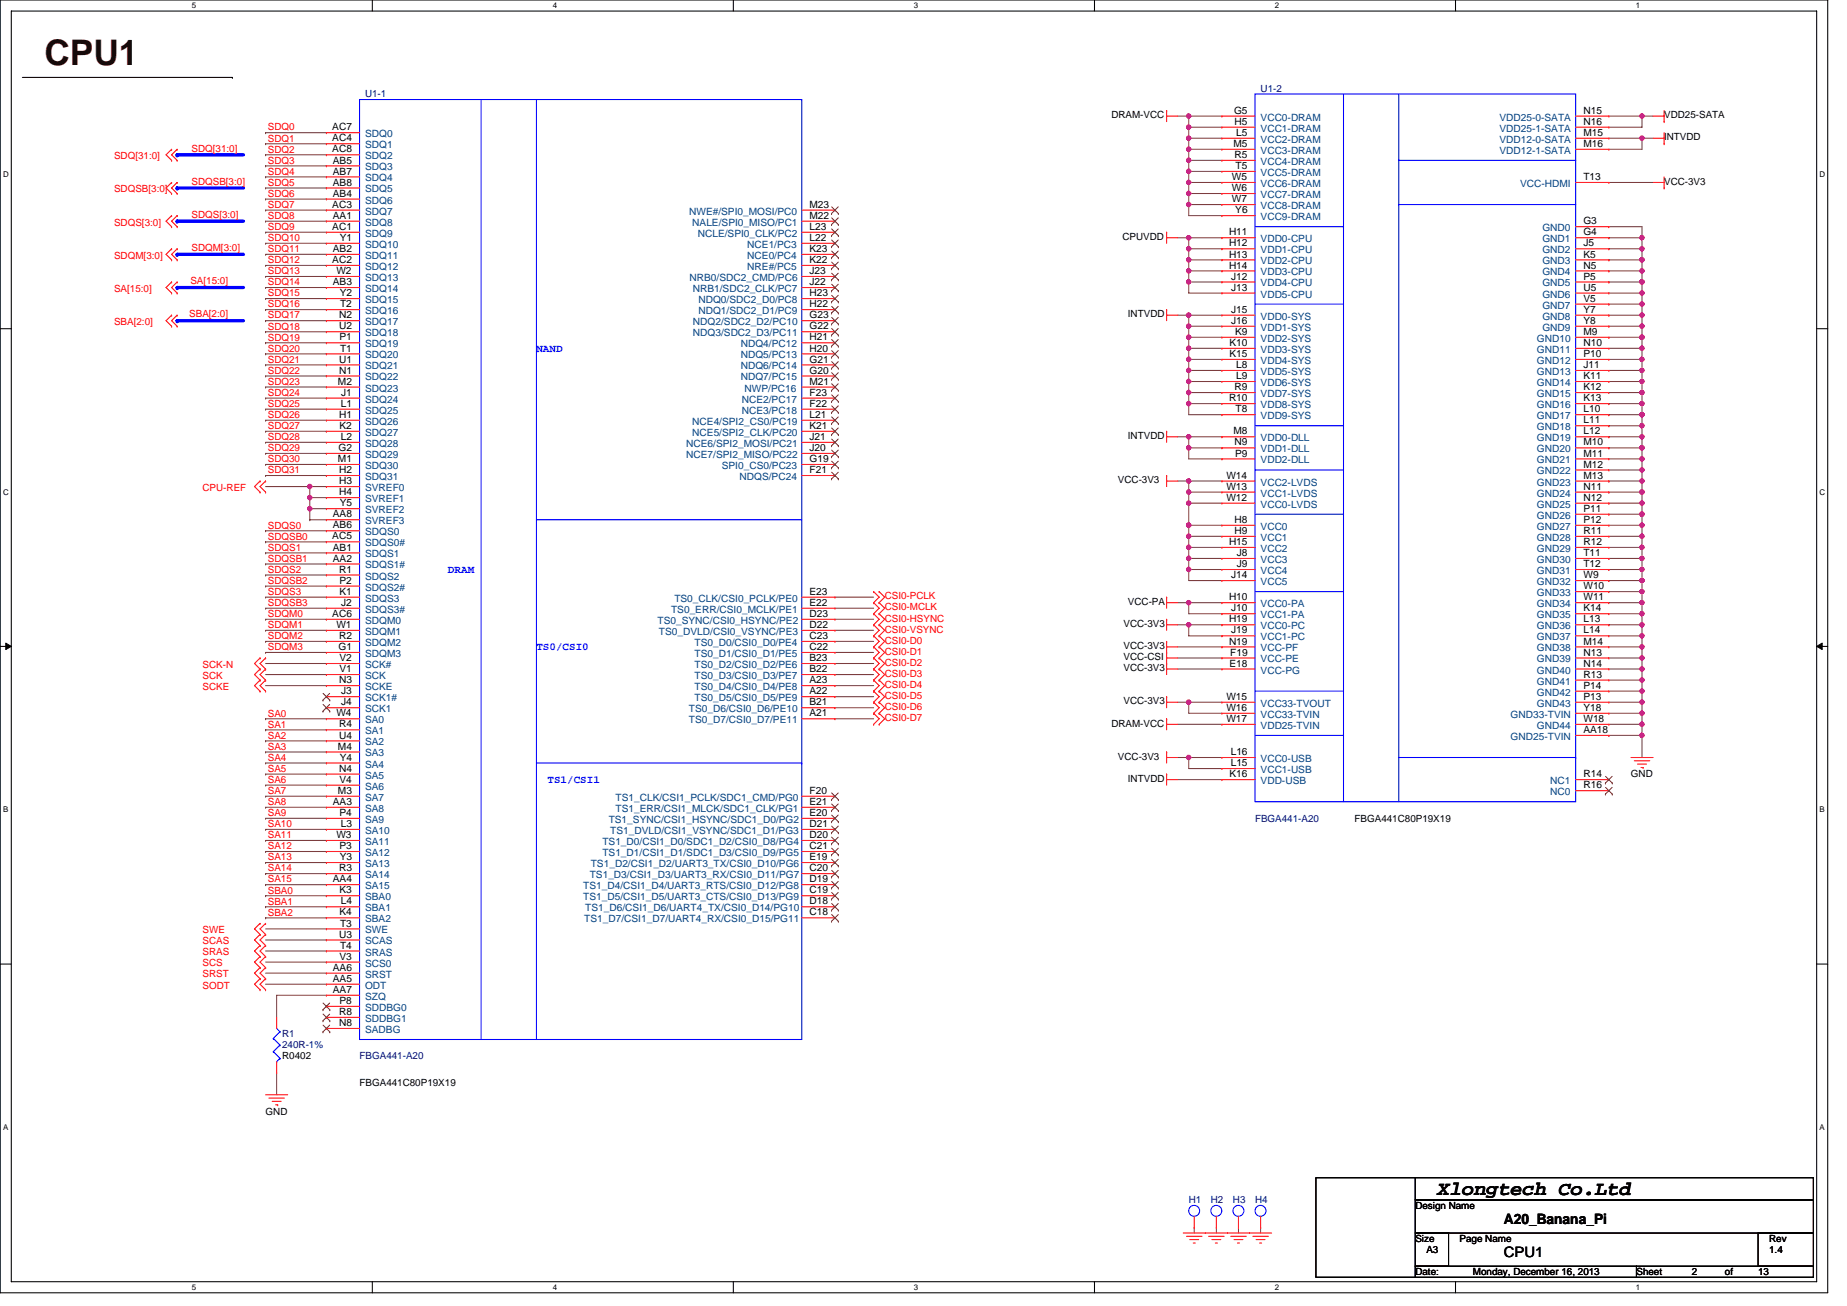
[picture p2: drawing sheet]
<svg xmlns="http://www.w3.org/2000/svg" width="297mm" height="210mm" viewBox="0 0 297 210" stroke-linecap="round" stroke-linejoin="round" font-family="sans-serif">
<defs><g id="words">
<text font-size="5.7" fill="#400000" x="7.2" y="10.5">CPU1</text>
<text font-size="3.2" x="231.2" y="192.1">Xlongtech Co.Ltd</text>
<g font-size="2.3">
<text x="241.8" y="196.8">A20_Banana_Pi</text>
<text x="241.8" y="202.1">CPU1</text>
</g>
<g font-size="1.8" fill="#00f">
<text x="86.3" y="56.5">NAND</text>
<text x="72" y="92.1">DRAM</text>
<text x="86.3" y="104.5">TS0/CSI0</text>
<text x="88" y="125.9">TS1/CSI1</text>
</g>
<g font-size="1.6" fill="#000080">
<text x="58.7" y="15.6">U1-1</text>
<text x="202.7" y="14.8">U1-2</text>
<text x="201.8" y="132.1">FBGA441-A20</text>
<text x="45.4" y="166.8">R1</text>
<text x="45.4" y="168.6">240R-1%</text>
<text x="57.8" y="170.3">FBGA441-A20</text>
<text x="191.2" y="193.4">H1</text>
<text x="194.7" y="193.4">H2</text>
<text x="198.3" y="193.4">H3</text>
<text x="201.8" y="193.4">H4</text>
</g>
<g font-size="1.6" fill="#f00">
<text x="43.1" y="22.8">SDQ1</text>
<text x="43.1" y="21">SDQ0</text>
<text x="18.3" y="25.6">SDQ[31:0]</text>
<text x="30.8" y="24.4">SDQ[31:0]</text>
<text x="30.8" y="29.7">SDQSB[3:0]</text>
<text x="43.1" y="28.1">SDQ4</text>
<text x="43.1" y="26.3">SDQ3</text>
<text x="43.1" y="24.5">SDQ2</text>
<text x="43.1" y="29.9">SDQ5</text>
<text x="18.3" y="30.9">SDQSB[3:0]</text>
<text x="30.8" y="35">SDQS[3:0]</text>
<text x="43.1" y="35.2">SDQ8</text>
<text x="43.1" y="33.4">SDQ7</text>
<text x="43.1" y="31.6">SDQ6</text>
<text x="18.3" y="41.6">SDQM[3:0]</text>
<text x="18.3" y="36.3">SDQS[3:0]</text>
<text x="30.8" y="40.4">SDQM[3:0]</text>
<text x="43.1" y="37">SDQ9</text>
<text x="43.1" y="40.5">SDQ11</text>
<text x="43.1" y="38.8">SDQ10</text>
<text x="18.3" y="46.9">SA[15:0]</text>
<text x="30.6" y="45.7">SA[15:0]</text>
<text x="43.1" y="45.9">SDQ14</text>
<text x="43.1" y="44.1">SDQ13</text>
<text x="43.1" y="42.3">SDQ12</text>
<text x="43.1" y="47.6">SDQ15</text>
<text x="18.3" y="52.3">SBA[2:0]</text>
<text x="30.4" y="51">SBA[2:0]</text>
<text x="43.1" y="51.2">SDQ17</text>
<text x="43.1" y="53">SDQ18</text>
<text x="43.1" y="49.4">SDQ16</text>
<text x="43.1" y="58.3">SDQ21</text>
<text x="43.1" y="56.5">SDQ20</text>
<text x="43.1" y="54.8">SDQ19</text>
<text x="43.1" y="60.1">SDQ22</text>
<text x="43.1" y="65.4">SDQ25</text>
<text x="43.1" y="63.6">SDQ24</text>
<text x="43.1" y="61.9">SDQ23</text>
<text x="43.1" y="69">SDQ27</text>
<text x="43.1" y="67.2">SDQ26</text>
<text x="43.1" y="70.8">SDQ28</text>
<text x="43.1" y="76.1">SDQ31</text>
<text x="43.1" y="74.3">SDQ30</text>
<text x="43.1" y="72.5">SDQ29</text>
<text x="32.6" y="78.9">CPU-REF</text>
<text x="43.1" y="88.5">SDQS1</text>
<text x="43.1" y="86.8">SDQSB0</text>
<text x="43.1" y="85">SDQS0</text>
<text x="43.1" y="92.1">SDQS2</text>
<text x="43.1" y="90.3">SDQSB1</text>
<text x="43.1" y="95.7">SDQS3</text>
<text x="43.1" y="93.9">SDQSB2</text>
<text x="43.1" y="101">SDQM1</text>
<text x="43.1" y="99.2">SDQM0</text>
<text x="43.1" y="97.4">SDQSB3</text>
<text x="142.3" y="98.1">CSI0-MCLK</text>
<text x="142.3" y="99.9">CSI0-HSYNC</text>
<text x="142.3" y="101.7">CSI0-VSYNC</text>
<text x="142.3" y="96.4">CSI0-PCLK</text>
<text x="32.6" y="107.4">SCK-N</text>
<text x="43.1" y="102.8">SDQM2</text>
<text x="43.1" y="104.5">SDQM3</text>
<text x="142.3" y="103.5">CSI0-D0</text>
<text x="142.3" y="105.3">CSI0-D1</text>
<text x="142.3" y="107">CSI0-D2</text>
<text x="32.6" y="110.9">SCKE</text>
<text x="32.6" y="109.2">SCK</text>
<text x="142.3" y="108.8">CSI0-D3</text>
<text x="142.3" y="110.6">CSI0-D4</text>
<text x="142.3" y="112.4">CSI0-D5</text>
<text x="43.1" y="118.8">SA2</text>
<text x="43.1" y="117">SA1</text>
<text x="43.1" y="115.2">SA0</text>
<text x="142.3" y="114.2">CSI0-D6</text>
<text x="142.3" y="115.9">CSI0-D7</text>
<text x="43.1" y="122.3">SA4</text>
<text x="43.1" y="120.5">SA3</text>
<text x="43.1" y="125.9">SA6</text>
<text x="43.1" y="124.1">SA5</text>
<text x="43.1" y="131.2">SA9</text>
<text x="43.1" y="129.4">SA8</text>
<text x="43.1" y="127.7">SA7</text>
<text x="43.1" y="136.5">SA12</text>
<text x="43.1" y="134.8">SA11</text>
<text x="43.1" y="133">SA10</text>
<text x="43.1" y="141.9">SA15</text>
<text x="43.1" y="140.1">SA14</text>
<text x="43.1" y="138.3">SA13</text>
<text x="43.1" y="143.7">SBA0</text>
<text x="43.1" y="145.4">SBA1</text>
<text x="43.1" y="147.2">SBA2</text>
<text x="32.6" y="151.8">SCAS</text>
<text x="32.6" y="150.1">SWE</text>
<text x="32.6" y="153.6">SRAS</text>
<text x="32.6" y="155.4">SCS</text>
<text x="32.6" y="157.2">SRST</text>
<text x="32.6" y="158.9">SODT</text>
</g>
<g font-size="1.6">
<text x="53.4" y="21">AC7</text>
<text x="53.4" y="22.7">AC4</text>
<text x="178.7" y="19">DRAM-VCC</text>
<text x="198.4" y="23.6">M5</text>
<text x="198.5" y="18.3">G5</text>
<text x="198.5" y="20.1">H5</text>
<text x="198.8" y="21.8">L5</text>
<text x="254.7" y="18.3">N15</text>
<text x="254.7" y="20.1">N16</text>
<text x="254.7" y="21.8">M15</text>
<text x="254.7" y="23.6">M16</text>
<text x="267.6" y="19">VDD25-SATA</text>
<text x="267.6" y="22.6">INTVDD</text>
<text x="53.4" y="24.5">AC8</text>
<text x="53.5" y="26.3">AB5</text>
<text x="53.5" y="28.1">AB7</text>
<text x="53.5" y="29.8">AB8</text>
<text x="198.1" y="29">W5</text>
<text x="198.5" y="25.4">R5</text>
<text x="198.7" y="27.2">T5</text>
<text x="254.7" y="29">T13</text>
<text x="267.6" y="29.7">VCC-3V3</text>
<text x="53.4" y="33.4">AC3</text>
<text x="53.5" y="31.6">AB4</text>
<text x="53.5" y="35.2">AA1</text>
<text x="130.2" y="35.2">M22</text>
<text x="130.2" y="33.4">M23</text>
<text x="198.1" y="30.7">W6</text>
<text x="198.1" y="32.5">W7</text>
<text x="198.7" y="34.3">Y6</text>
<text x="53.4" y="37">AC1</text>
<text x="53.5" y="40.5">AB2</text>
<text x="54.6" y="38.7">Y1</text>
<text x="130.2" y="38.7">L22</text>
<text x="130.2" y="40.5">K23</text>
<text x="130.2" y="37">L23</text>
<text x="180.5" y="38.6">CPUVDD</text>
<text x="197.7" y="37.8">H11</text>
<text x="197.7" y="39.6">H12</text>
<text x="197.7" y="41.4">H13</text>
<text x="254.7" y="36.1">G3</text>
<text x="254.7" y="37.8">G4</text>
<text x="254.7" y="39.6">J5</text>
<text x="254.7" y="41.4">K5</text>
<text x="53.4" y="42.3">AC2</text>
<text x="53.5" y="45.8">AB3</text>
<text x="54.1" y="44.1">W2</text>
<text x="54.6" y="47.6">Y2</text>
<text x="130.2" y="42.3">K22</text>
<text x="130.2" y="45.8">J22</text>
<text x="130.2" y="44.1">J23</text>
<text x="130.2" y="47.6">H23</text>
<text x="197.7" y="43.2">H14</text>
<text x="198" y="45">J12</text>
<text x="198" y="46.7">J13</text>
<text x="254.7" y="43.2">N5</text>
<text x="254.7" y="45">P5</text>
<text x="254.7" y="46.7">U5</text>
<text x="54.5" y="51.2">N2</text>
<text x="54.5" y="53">U2</text>
<text x="54.7" y="49.4">T2</text>
<text x="130.2" y="49.4">H22</text>
<text x="130.2" y="51.2">G23</text>
<text x="130.2" y="53">G22</text>
<text x="181.4" y="51">INTVDD</text>
<text x="198" y="50.3">J15</text>
<text x="198" y="52.1">J16</text>
<text x="198.6" y="53.8">K9</text>
<text x="254.7" y="53.8">M9</text>
<text x="254.7" y="48.5">V5</text>
<text x="254.7" y="50.3">Y7</text>
<text x="254.7" y="52.1">Y8</text>
<text x="54.5" y="58.3">U1</text>
<text x="54.6" y="54.7">P1</text>
<text x="54.7" y="56.5">T1</text>
<text x="130.2" y="54.7">H21</text>
<text x="130.2" y="56.5">H20</text>
<text x="130.2" y="58.3">G21</text>
<text x="197.7" y="55.6">K10</text>
<text x="197.7" y="57.4">K15</text>
<text x="198.8" y="59.2">L8</text>
<text x="254.7" y="55.6">N10</text>
<text x="254.7" y="57.4">P10</text>
<text x="254.7" y="59.2">J11</text>
<text x="54.4" y="61.8">M2</text>
<text x="54.5" y="60.1">N1</text>
<text x="54.8" y="65.4">L1</text>
<text x="54.9" y="63.6">J1</text>
<text x="130.2" y="63.6">F23</text>
<text x="130.2" y="65.4">F22</text>
<text x="130.2" y="61.8">M21</text>
<text x="130.2" y="60.1">G20</text>
<text x="197.7" y="64.5">R10</text>
<text x="198.5" y="62.7">R9</text>
<text x="198.8" y="61">L9</text>
<text x="254.7" y="61">K11</text>
<text x="254.7" y="62.7">K12</text>
<text x="254.7" y="64.5">K13</text>
<text x="54.5" y="67.2">H1</text>
<text x="54.6" y="69">K2</text>
<text x="54.8" y="70.7">L2</text>
<text x="130.2" y="70.7">J21</text>
<text x="130.2" y="67.2">L21</text>
<text x="130.2" y="69">K21</text>
<text x="181.4" y="70.6">INTVDD</text>
<text x="198.4" y="69.9">M8</text>
<text x="198.5" y="71.6">N9</text>
<text x="198.7" y="66.3">T8</text>
<text x="254.7" y="66.3">L10</text>
<text x="254.7" y="68.1">L11</text>
<text x="254.7" y="69.9">L12</text>
<text x="254.7" y="71.6">M10</text>
<text x="54.4" y="74.3">M1</text>
<text x="54.4" y="72.5">G2</text>
<text x="54.5" y="76.1">H2</text>
<text x="54.5" y="77.9">H3</text>
<text x="130.2" y="76.1">F21</text>
<text x="130.2" y="72.5">J20</text>
<text x="130.2" y="74.3">G19</text>
<text x="179.8" y="77.7">VCC-3V3</text>
<text x="197.2" y="77">W14</text>
<text x="198.6" y="73.4">P9</text>
<text x="254.7" y="73.4">M11</text>
<text x="254.7" y="75.2">M12</text>
<text x="254.7" y="77">M13</text>
<text x="53.5" y="83.2">AA8</text>
<text x="54.5" y="79.6">H4</text>
<text x="54.6" y="81.4">Y5</text>
<text x="197.2" y="80.5">W12</text>
<text x="197.2" y="78.7">W13</text>
<text x="254.7" y="78.7">N11</text>
<text x="254.7" y="80.5">N12</text>
<text x="254.7" y="82.3">P11</text>
<text x="53.4" y="86.7">AC5</text>
<text x="53.5" y="85">AB6</text>
<text x="53.5" y="88.5">AB1</text>
<text x="197.7" y="87.6">H15</text>
<text x="198.5" y="84.1">H8</text>
<text x="198.5" y="85.9">H9</text>
<text x="198.9" y="89.4">J8</text>
<text x="254.7" y="84.1">P12</text>
<text x="254.7" y="85.9">R11</text>
<text x="254.7" y="87.6">R12</text>
<text x="254.7" y="89.4">T11</text>
<text x="53.5" y="90.3">AA2</text>
<text x="54.5" y="92.1">R1</text>
<text x="54.6" y="93.9">P2</text>
<text x="54.6" y="95.6">K1</text>
<text x="130.2" y="95.6">E23</text>
<text x="198" y="93">J14</text>
<text x="198.9" y="91.2">J9</text>
<text x="254.7" y="91.2">T12</text>
<text x="254.7" y="93">W9</text>
<text x="254.7" y="94.7">W10</text>
<text x="53.4" y="99.2">AC6</text>
<text x="54.1" y="101">W1</text>
<text x="54.9" y="97.4">J2</text>
<text x="130.2" y="99.2">D23</text>
<text x="130.2" y="101">D22</text>
<text x="130.2" y="97.4">E22</text>
<text x="180.7" y="100.8">VCC-3V3</text>
<text x="181.4" y="97.3">VCC-PA</text>
<text x="197.7" y="100.1">H19</text>
<text x="197.7" y="96.5">H10</text>
<text x="198" y="101.9">J19</text>
<text x="198" y="98.3">J10</text>
<text x="254.7" y="96.5">W11</text>
<text x="254.7" y="98.3">K14</text>
<text x="254.7" y="100.1">L13</text>
<text x="254.7" y="101.9">L14</text>
<text x="54.4" y="104.5">G1</text>
<text x="54.5" y="102.7">R2</text>
<text x="54.6" y="106.3">V2</text>
<text x="130.2" y="102.7">C23</text>
<text x="130.2" y="104.5">C22</text>
<text x="130.2" y="106.3">B23</text>
<text x="180.7" y="104.4">VCC-3V3</text>
<text x="180.7" y="107.9">VCC-3V3</text>
<text x="180.7" y="106.2">VCC-CSI</text>
<text x="197.7" y="103.6">N19</text>
<text x="197.7" y="107.2">E18</text>
<text x="197.8" y="105.4">F19</text>
<text x="254.7" y="103.6">M14</text>
<text x="254.7" y="105.4">N13</text>
<text x="254.7" y="107.2">N14</text>
<text x="54.5" y="109.9">N3</text>
<text x="54.6" y="108.1">V1</text>
<text x="54.9" y="113.4">J4</text>
<text x="54.9" y="111.6">J3</text>
<text x="130.2" y="108.1">B22</text>
<text x="130.2" y="109.9">A23</text>
<text x="130.2" y="111.6">A22</text>
<text x="130.2" y="113.4">B21</text>
<text x="180.7" y="113.3">VCC-3V3</text>
<text x="197.2" y="112.5">W15</text>
<text x="254.7" y="112.5">P13</text>
<text x="254.7" y="110.7">P14</text>
<text x="254.7" y="109">R13</text>
<text x="54.1" y="115.2">W4</text>
<text x="54.5" y="117">R4</text>
<text x="54.5" y="118.7">U4</text>
<text x="130.2" y="115.2">A21</text>
<text x="178.7" y="116.8">DRAM-VCC</text>
<text x="197.2" y="114.3">W16</text>
<text x="197.2" y="116.1">W17</text>
<text x="254.7" y="116.1">W18</text>
<text x="254.7" y="114.3">Y18</text>
<text x="254.7" y="117.9">AA18</text>
<text x="54.4" y="120.5">M4</text>
<text x="54.5" y="124.1">N4</text>
<text x="54.6" y="125.9">V4</text>
<text x="54.6" y="122.3">Y4</text>
<text x="179.8" y="122.2">VCC-3V3</text>
<text x="181.4" y="125.7">INTVDD</text>
<text x="197.7" y="125">K16</text>
<text x="197.9" y="121.4">L16</text>
<text x="197.9" y="123.2">L15</text>
<text x="254.7" y="125">R14</text>
<text x="262.3" y="125">GND</text>
<text x="53.5" y="129.4">AA3</text>
<text x="54.4" y="127.6">M3</text>
<text x="54.6" y="131.2">P4</text>
<text x="130.2" y="127.6">F20</text>
<text x="130.2" y="129.4">E21</text>
<text x="130.2" y="131.2">E20</text>
<text x="254.7" y="126.7">R16</text>
<text x="54.1" y="134.7">W3</text>
<text x="54.6" y="136.5">P3</text>
<text x="54.8" y="133">L3</text>
<text x="130.2" y="133">D21</text>
<text x="130.2" y="134.7">D20</text>
<text x="130.2" y="136.5">C21</text>
<text x="217.8" y="132.1">FBGA441C80P19X19</text>
<text x="53.5" y="141.9">AA4</text>
<text x="54.5" y="140.1">R3</text>
<text x="54.6" y="143.6">K3</text>
<text x="54.6" y="138.3">Y3</text>
<text x="130.2" y="140.1">C20</text>
<text x="130.2" y="141.9">D19</text>
<text x="130.2" y="143.6">C19</text>
<text x="130.2" y="138.3">E19</text>
<text x="54.6" y="147.2">K4</text>
<text x="54.7" y="149">T3</text>
<text x="54.8" y="145.4">L4</text>
<text x="130.2" y="147.2">C18</text>
<text x="130.2" y="145.4">D18</text>
<text x="54.5" y="150.7">U3</text>
<text x="54.6" y="154.3">V3</text>
<text x="54.7" y="152.5">T4</text>
<text x="53.5" y="159.6">AA7</text>
<text x="53.5" y="156.1">AA6</text>
<text x="53.5" y="157.9">AA5</text>
<text x="54.6" y="161.4">P8</text>
<text x="54.5" y="163.2">R8</text>
<text x="54.5" y="165">N8</text>
<text x="45.4" y="170.3">R0402</text>
<text x="42.7" y="179.2">GND</text>
<text x="57.8" y="174.6">FBGA441C80P19X19</text>
<text x="227.6" y="194.3">Design Name</text>
<text x="227.6" y="199.7">Size</text>
<text x="229.4" y="201.4">A3</text>
<text x="234.7" y="199.7">Page Name</text>
<text x="284.5" y="199.7">Rev</text>
<text x="284.5" y="201.4">1.4</text>
<text x="227.6" y="205">Date:</text>
<text x="236.9" y="205">Monday, December 16, 2013</text>
<text x="263.2" y="205">Sheet</text>
<text x="272.1" y="205">2</text>
<text x="277.4" y="205">of</text>
<text x="282.7" y="205">13</text>
</g>
<g font-size="1.6" fill="#004080">
<text x="58.7" y="22.1">SDQ0</text>
<text x="58.7" y="23.8">SDQ1</text>
<text x="202.7" y="19.4">VCC0-DRAM</text>
<text x="202.7" y="21.2">VCC1-DRAM</text>
<text x="202.7" y="22.9">VCC2-DRAM</text>
<text x="241.1" y="19.4">VDD25-0-SATA</text>
<text x="241.1" y="21.2">VDD25-1-SATA</text>
<text x="241.1" y="22.9">VDD12-0-SATA</text>
<text x="58.7" y="25.6">SDQ2</text>
<text x="58.7" y="27.4">SDQ3</text>
<text x="58.7" y="29.2">SDQ4</text>
<text x="202.7" y="24.7">VCC3-DRAM</text>
<text x="202.7" y="26.5">VCC4-DRAM</text>
<text x="202.7" y="28.3">VCC5-DRAM</text>
<text x="241.1" y="24.7">VDD12-1-SATA</text>
<text x="58.7" y="30.9">SDQ5</text>
<text x="58.7" y="32.7">SDQ6</text>
<text x="58.7" y="34.5">SDQ7</text>
<text x="110.8" y="34.5">NWE#/SPI0_MOSI/PC0</text>
<text x="202.7" y="30.1">VCC6-DRAM</text>
<text x="202.7" y="31.8">VCC7-DRAM</text>
<text x="202.7" y="33.6">VCC8-DRAM</text>
<text x="202.7" y="35.4">VCC9-DRAM</text>
<text x="244.5" y="30.1">VCC-HDMI</text>
<text x="58.7" y="36.3">SDQ8</text>
<text x="58.7" y="38.1">SDQ9</text>
<text x="58.7" y="39.8">SDQ10</text>
<text x="58.7" y="41.6">SDQ11</text>
<text x="111.3" y="36.3">NALE/SPI0_MISO/PC1</text>
<text x="112.2" y="38.1">NCLE/SPI0_CLK/PC2</text>
<text x="120.2" y="39.8">NCE1/PC3</text>
<text x="120.2" y="41.6">NCE0/PC4</text>
<text x="202.7" y="38.9">VDD0-CPU</text>
<text x="202.7" y="40.7">VDD1-CPU</text>
<text x="248" y="37.2">GND0</text>
<text x="248" y="38.9">GND1</text>
<text x="248" y="40.7">GND2</text>
<text x="58.7" y="43.4">SDQ12</text>
<text x="58.7" y="45.2">SDQ13</text>
<text x="58.7" y="46.9">SDQ14</text>
<text x="110.9" y="45.2">NRB0/SDC2_CMD/PC6</text>
<text x="111.4" y="46.9">NRB1/SDC2_CLK/PC7</text>
<text x="120.2" y="43.4">NRE#/PC5</text>
<text x="202.7" y="42.5">VDD2-CPU</text>
<text x="202.7" y="44.3">VDD3-CPU</text>
<text x="202.7" y="46.1">VDD4-CPU</text>
<text x="202.7" y="47.8">VDD5-CPU</text>
<text x="248" y="42.5">GND3</text>
<text x="248" y="44.3">GND4</text>
<text x="248" y="46.1">GND5</text>
<text x="248" y="47.8">GND6</text>
<text x="58.7" y="48.7">SDQ15</text>
<text x="58.7" y="50.5">SDQ16</text>
<text x="58.7" y="52.3">SDQ17</text>
<text x="111.4" y="52.3">NDQ2/SDC2_D2/PC10</text>
<text x="112.3" y="48.7">NDQ0/SDC2_D0/PC8</text>
<text x="112.3" y="50.5">NDQ1/SDC2_D1/PC9</text>
<text x="202.7" y="51.4">VDD0-SYS</text>
<text x="202.7" y="53.2">VDD1-SYS</text>
<text x="248" y="49.6">GND7</text>
<text x="248" y="51.4">GND8</text>
<text x="248" y="53.2">GND9</text>
<text x="58.7" y="54.1">SDQ18</text>
<text x="58.7" y="55.8">SDQ19</text>
<text x="58.7" y="57.6">SDQ20</text>
<text x="58.7" y="59.4">SDQ21</text>
<text x="111.4" y="54.1">NDQ3/SDC2_D3/PC11</text>
<text x="119.1" y="55.8">NDQ4/PC12</text>
<text x="119.1" y="57.6">NDQ5/PC13</text>
<text x="119.1" y="59.4">NDQ6/PC14</text>
<text x="202.7" y="54.9">VDD2-SYS</text>
<text x="202.7" y="56.7">VDD3-SYS</text>
<text x="202.7" y="58.5">VDD4-SYS</text>
<text x="247.2" y="54.9">GND10</text>
<text x="247.2" y="56.7">GND11</text>
<text x="247.2" y="58.5">GND12</text>
<text x="58.7" y="61.2">SDQ22</text>
<text x="58.7" y="62.9">SDQ23</text>
<text x="58.7" y="64.7">SDQ24</text>
<text x="119.1" y="61.2">NDQ7/PC15</text>
<text x="119.3" y="64.7">NCE2/PC17</text>
<text x="119.8" y="62.9">NWP/PC16</text>
<text x="202.7" y="60.3">VDD5-SYS</text>
<text x="202.7" y="62.1">VDD6-SYS</text>
<text x="202.7" y="63.8">VDD7-SYS</text>
<text x="202.7" y="65.6">VDD8-SYS</text>
<text x="247.2" y="60.3">GND13</text>
<text x="247.2" y="62.1">GND14</text>
<text x="247.2" y="63.8">GND15</text>
<text x="247.2" y="65.6">GND16</text>
<text x="58.7" y="66.5">SDQ25</text>
<text x="58.7" y="68.3">SDQ26</text>
<text x="58.7" y="70.1">SDQ27</text>
<text x="58.7" y="71.8">SDQ28</text>
<text x="110.4" y="71.8">NCE6/SPI2_MOSI/PC21</text>
<text x="111.3" y="68.3">NCE4/SPI2_CS0/PC19</text>
<text x="111.3" y="70.1">NCE5/SPI2_CLK/PC20</text>
<text x="119.3" y="66.5">NCE3/PC18</text>
<text x="202.7" y="71">VDD0-DLL</text>
<text x="202.7" y="67.4">VDD9-SYS</text>
<text x="247.2" y="67.4">GND17</text>
<text x="247.2" y="69.2">GND18</text>
<text x="247.2" y="71">GND19</text>
<text x="58.7" y="73.6">SDQ29</text>
<text x="58.7" y="75.4">SDQ30</text>
<text x="58.7" y="77.2">SDQ31</text>
<text x="110.4" y="73.6">NCE7/SPI2_MISO/PC22</text>
<text x="116.1" y="75.4">SPI0_CS0/PC23</text>
<text x="118.9" y="77.2">NDQS/PC24</text>
<text x="202.7" y="72.7">VDD1-DLL</text>
<text x="202.7" y="74.5">VDD2-DLL</text>
<text x="247.2" y="72.7">GND20</text>
<text x="247.2" y="74.5">GND21</text>
<text x="247.2" y="76.3">GND22</text>
<text x="58.7" y="79">SVREF0</text>
<text x="58.7" y="80.7">SVREF1</text>
<text x="58.7" y="82.5">SVREF2</text>
<text x="202.7" y="81.6">VCC0-LVDS</text>
<text x="202.7" y="79.8">VCC1-LVDS</text>
<text x="202.7" y="78.1">VCC2-LVDS</text>
<text x="247.2" y="78.1">GND23</text>
<text x="247.2" y="79.8">GND24</text>
<text x="247.2" y="81.6">GND25</text>
<text x="247.2" y="83.4">GND26</text>
<text x="58.7" y="84.3">SVREF3</text>
<text x="58.7" y="86.1">SDQS0</text>
<text x="58.7" y="87.8">SDQS0#</text>
<text x="58.7" y="89.6">SDQS1</text>
<text x="202.7" y="85.2">VCC0</text>
<text x="202.7" y="87">VCC1</text>
<text x="202.7" y="88.7">VCC2</text>
<text x="247.2" y="85.2">GND27</text>
<text x="247.2" y="87">GND28</text>
<text x="247.2" y="88.7">GND29</text>
<text x="58.7" y="91.4">SDQS1#</text>
<text x="58.7" y="93.2">SDQS2</text>
<text x="58.7" y="95">SDQS2#</text>
<text x="202.7" y="90.5">VCC3</text>
<text x="202.7" y="92.3">VCC4</text>
<text x="202.7" y="94.1">VCC5</text>
<text x="247.2" y="90.5">GND30</text>
<text x="247.2" y="92.3">GND31</text>
<text x="247.2" y="94.1">GND32</text>
<text x="247.2" y="95.8">GND33</text>
<text x="58.7" y="96.7">SDQS3</text>
<text x="58.7" y="98.5">SDQS3#</text>
<text x="58.7" y="100.3">SDQM0</text>
<text x="105.7" y="100.3">TS0_SYNC/CSI0_HSYNC/PE2</text>
<text x="107.9" y="98.5">TS0_ERR/CSI0_MCLK/PE1</text>
<text x="108.5" y="96.7">TS0_CLK/CSI0_PCLK/PE0</text>
<text x="202.7" y="101.2">VCC0-PC</text>
<text x="202.7" y="97.6">VCC0-PA</text>
<text x="202.7" y="99.4">VCC1-PA</text>
<text x="247.2" y="97.6">GND34</text>
<text x="247.2" y="99.4">GND35</text>
<text x="247.2" y="101.2">GND36</text>
<text x="58.7" y="102.1">SDQM1</text>
<text x="58.7" y="103.8">SDQM2</text>
<text x="58.7" y="105.6">SDQM3</text>
<text x="58.7" y="107.4">SCK#</text>
<text x="106" y="102.1">TS0_DVLD/CSI0_VSYNC/PE3</text>
<text x="111.7" y="103.8">TS0_D0/CSI0_D0/PE4</text>
<text x="111.7" y="105.6">TS0_D1/CSI0_D1/PE5</text>
<text x="111.7" y="107.4">TS0_D2/CSI0_D2/PE6</text>
<text x="202.7" y="103">VCC1-PC</text>
<text x="202.7" y="106.5">VCC-PE</text>
<text x="202.7" y="104.7">VCC-PF</text>
<text x="247.2" y="103">GND37</text>
<text x="247.2" y="104.7">GND38</text>
<text x="247.2" y="106.5">GND39</text>
<text x="58.7" y="109.2">SCK</text>
<text x="58.7" y="111">SCKE</text>
<text x="58.7" y="112.7">SCK1#</text>
<text x="111.7" y="109.2">TS0_D3/CSI0_D3/PE7</text>
<text x="111.7" y="111">TS0_D4/CSI0_D4/PE8</text>
<text x="111.7" y="112.7">TS0_D5/CSI0_D5/PE9</text>
<text x="202.7" y="113.6">VCC33-TVOUT</text>
<text x="202.7" y="108.3">VCC-PG</text>
<text x="247.2" y="108.3">GND40</text>
<text x="247.2" y="113.6">GND43</text>
<text x="247.2" y="111.8">GND42</text>
<text x="247.2" y="110.1">GND41</text>
<text x="58.7" y="114.5">SCK1</text>
<text x="58.7" y="116.3">SA0</text>
<text x="58.7" y="118.1">SA1</text>
<text x="58.7" y="119.8">SA2</text>
<text x="110.8" y="114.5">TS0_D6/CSI0_D6/PE10</text>
<text x="110.8" y="116.3">TS0_D7/CSI0_D7/PE11</text>
<text x="202.7" y="115.4">VCC33-TVIN</text>
<text x="202.7" y="117.2">VDD25-TVIN</text>
<text x="242.9" y="115.4">GND33-TVIN</text>
<text x="242.9" y="119">GND25-TVIN</text>
<text x="247.2" y="117.2">GND44</text>
<text x="58.7" y="121.6">SA3</text>
<text x="58.7" y="123.4">SA4</text>
<text x="58.7" y="125.2">SA5</text>
<text x="202.7" y="122.5">VCC0-USB</text>
<text x="202.7" y="124.3">VCC1-USB</text>
<text x="58.7" y="127">SA6</text>
<text x="58.7" y="128.7">SA7</text>
<text x="58.7" y="130.5">SA8</text>
<text x="99" y="128.7">TS1_CLK/CSI1_PCLK/SDC1_CMD/PG0</text>
<text x="99" y="130.5">TS1_ERR/CSI1_MLCK/SDC1_CLK/PG1</text>
<text x="202.7" y="126.1">VDD-USB</text>
<text x="249.3" y="127.8">NC0</text>
<text x="249.3" y="126.1">NC1</text>
<text x="58.7" y="132.3">SA9</text>
<text x="58.7" y="134.1">SA10</text>
<text x="58.7" y="135.8">SA11</text>
<text x="58.7" y="137.6">SA12</text>
<text x="96.9" y="135.8">TS1_D0/CSI1_D0/SDC1_D2/CSI0_D8/PG4</text>
<text x="96.9" y="137.6">TS1_D1/CSI1_D1/SDC1_D3/CSI0_D9/PG5</text>
<text x="97.9" y="132.3">TS1_SYNC/CSI1_HSYNC/SDC1_D0/PG2</text>
<text x="98.1" y="134.1">TS1_DVLD/CSI1_VSYNC/SDC1_D1/PG3</text>
<text x="58.7" y="139.4">SA13</text>
<text x="58.7" y="141.2">SA14</text>
<text x="58.7" y="143">SA15</text>
<text x="93.8" y="143">TS1_D4/CSI1_D4/UART3_RTS/CSI0_D12/PG8</text>
<text x="94.8" y="141.2">TS1_D3/CSI1_D3/UART3_RX/CSI0_D11/PG7</text>
<text x="95" y="139.4">TS1_D2/CSI1_D2/UART3_TX/CSI0_D10/PG6</text>
<text x="58.7" y="144.7">SBA0</text>
<text x="58.7" y="146.5">SBA1</text>
<text x="58.7" y="148.3">SBA2</text>
<text x="93.8" y="144.7">TS1_D5/CSI1_D5/UART3_CTS/CSI0_D13/PG9</text>
<text x="94" y="148.3">TS1_D7/CSI1_D7/UART4_RX/CSI0_D15/PG11</text>
<text x="94.1" y="146.5">TS1_D6/CSI1_D6/UART4_TX/CSI0_D14/PG10</text>
<text x="58.7" y="150.1">SWE</text>
<text x="58.7" y="151.8">SCAS</text>
<text x="58.7" y="153.6">SRAS</text>
<text x="58.7" y="155.4">SCS0</text>
<text x="58.7" y="160.7">SZQ</text>
<text x="58.7" y="157.2">SRST</text>
<text x="58.7" y="159">ODT</text>
<text x="58.7" y="162.5">SDDBG0</text>
<text x="58.7" y="164.3">SDDBG1</text>
<text x="58.7" y="166.1">SADBG</text>
</g>
<g font-size="1.3">
<text x="30.8" y="1.3">5</text>
<text x="88.9" y="1.3">4</text>
<text x="147" y="1.3">3</text>
<text x="205" y="1.3">2</text>
<text x="263.1" y="1.3">1</text>
<text x=".5" y="28.4">D</text>
<text x="292.6" y="28.4">D</text>
<text x=".5" y="79.5">C</text>
<text x="292.6" y="79.5">C</text>
<text x=".5" y="130.6">B</text>
<text x="292.6" y="130.6">B</text>
<text x=".5" y="181.7">A</text>
<text x="292.6" y="181.7">A</text>
<text x="30.8" y="207.4">5</text>
<text x="88.9" y="207.4">4</text>
<text x="147" y="207.4">3</text>
<text x="205" y="207.4">2</text>
<text x="263.1" y="207.4">1</text>
</g>
</g></defs>
<path d="M0 0h293.9v207.9h-293.9zM1.8 1.8h290.4v204.3h-290.4z" fill="none" stroke="#000" stroke-width=".17"/>
<g fill="#fff">
<path d="M30.8 .2h.7v1.4h-.7z"/>
<path d="M30.8 206.3h.7v1.4h-.7z"/>
</g>
<path d="M59.9 0v1.8M59.9 206.1v1.8" fill="none" stroke="#000" stroke-width=".17"/>
<g fill="#fff">
<path d="M88.9 .2h.7v1.4h-.7z"/>
<path d="M88.9 206.3h.7v1.4h-.7z"/>
</g>
<path d="M117.9 0v1.8M117.9 206.1v1.8" fill="none" stroke="#000" stroke-width=".17"/>
<g fill="#fff">
<path d="M147 .2h.7v1.4h-.7z"/>
<path d="M147 206.3h.7v1.4h-.7z"/>
</g>
<path d="M176 0v1.8M176 206.1v1.8" fill="none" stroke="#000" stroke-width=".17"/>
<g fill="#fff">
<path d="M205 .2h.7v1.4h-.7z"/>
<path d="M205 206.3h.7v1.4h-.7z"/>
</g>
<path d="M234.1 0v1.8M234.1 206.1v1.8" fill="none" stroke="#000" stroke-width=".17"/>
<g fill="#fff">
<path d="M263.1 .2h.7v1.4h-.7z"/>
<path d="M263.1 206.3h.7v1.4h-.7z"/>
<path d="M.5 27.3h.9v1.4h-.9z"/>
<path d="M292.6 27.3h.9v1.4h-.9z"/>
<path d="M.5 78.4h.9v1.4h-.9z"/>
<path d="M292.6 78.4h.9v1.4h-.9z"/>
</g>
<path d="M0 52.9h1.8M292.2 52.9h1.7" fill="none" stroke="#000" stroke-width=".17"/>
<g fill="#fff">
<path d="M.5 129.5h.8v1.4h-.8z"/>
<path d="M292.6 129.5h.9v1.4h-.9z"/>
</g>
<path d="M0 103.9h1.8M292.2 103.9h1.7" fill="none" stroke="#000" stroke-width=".17"/>
<path d="M.9 103.4l.9 .5-.9 .5zM292.2 103.9l.8-.5v1z" fill="#000" stroke="#000" stroke-width=".16"/>
<g fill="#fff">
<path d="M.5 180.5h.8v1.4h-.8z"/>
<path d="M292.6 180.5h.9v1.4h-.9z"/>
</g>
<path d="M3.6 12.4h33.8M37.4 12.4h.1M0 155h1.8M292.2 155h1.7M211.6 189.4h16v16h-16zM227.6 189.4h64v3.5h-64zM227.6 192.9h64v5.3h-64zM227.6 198.2h5.4v5.4h-5.4zM282.7 198.2h8.9v5.4h-8.9zM227.6 203.6h35.6v1.8h-35.6zM263.2 203.6h28.4v1.8h-28.4z" fill="none" stroke="#000" stroke-width=".17"/>
<g fill="none" stroke="#804040" stroke-width=".17">
<path d="M189.4 18.7h1.8M191.2 18.7v1.7M191.2 18.7h.1M191.2 18.7h5.3M258.7 18.7h5.4M264.1 18.7v1.7h-5.4M264.1 18.7h.1M264.1 18.7h1.8M42.7 28.4h.1M42.7 26.7h.1M42.7 24.9h.1M42.7 23.1h.1"/>
<path d="M42.7 21.3h.1M42.7 37.3h.1M42.7 35.6h.1M42.7 33.8h.1M42.7 32h.1M42.7 30.2h.1M42.7 39.1h.1M42.7 28.4h9.8M42.7 26.7h9.8M42.7 24.9h9.8M42.7 23.1h9.8M42.7 21.3h9.8"/>
<path d="M42.7 37.3h9.8M42.7 35.6h9.8M42.7 33.8h9.8M42.7 32h9.8M42.7 30.2h9.8M42.7 39.1h9.8M189.4 38.2h1.8M191.2 38.2v3.6M191.2 20.4h5.3M191.2 22.2h.1M191.2 24h.1M191.2 25.8h.1"/>
<path d="M191.2 27.6h5.3M191.2 29.3h.1M191.2 31.1h.1M191.2 32.9h.1M191.2 32.9v1.8h5.3M191.2 38.2h.1M191.2 25.8v1.8M191.2 22.2v1.8M191.2 29.3v1.8M191.2 20.4h.1M191.2 27.6h.1M191.2 24v1.8"/>
<path d="M191.2 31.1v1.8M191.2 20.4v1.8M191.2 27.6v1.7M191.2 22.2h5.3M191.2 24h5.3M191.2 25.8h5.3M191.2 29.3h5.3M191.2 38.2h5.3M191.2 31.1h5.3M191.2 32.9h5.3M258.7 38.2h.1M258.7 36.4h5.4v1.8"/>
<path d="M258.7 22.2h5.4M258.7 29.3h7.2M258.7 38.2h5.4M264.1 22.2h1.8M264.1 22.2h.1M264.1 22.2v1.8h-5.4M264.1 38.2v1.8M42.7 51.6h.1M42.7 46.2h.1M42.7 44.4h.1M42.7 42.7h.1M42.7 40.9h.1"/>
<path d="M42.7 58.7h.1M42.7 56.9h.1M42.7 53.3h.1M42.7 49.8h.1M42.7 48h.1M42.7 55.1h.1M42.7 51.6h9.8M42.7 46.2h9.8M42.7 44.4h9.8M42.7 42.7h9.8M42.7 40.9h9.8M42.7 58.7h9.8"/>
<path d="M42.7 56.9h9.8M42.7 53.3h9.8M42.7 49.8h9.8M42.7 48h9.8M42.7 55.1h9.8M189.4 50.7h1.8M191.2 57.8v1.8M191.2 41.8v1.8M191.2 43.6v1.7M191.2 45.3v1.8h5.3M191.2 50.7h5.3M191.2 52.5h5.3"/>
<path d="M191.2 54.2h.1M191.2 56h5.3M191.2 57.8h.1M191.2 59.6h.1M191.2 40h.1M191.2 41.8h.1M191.2 43.6h.1M191.2 45.3h.1M191.2 50.7h.1M191.2 56h.1M191.2 52.5h.1M191.2 54.2v1.8"/>
<path d="M191.2 59.6v1.7M191.2 50.7v3.5M191.2 56v1.8M191.2 54.2h5.3M191.2 57.8h5.3M191.2 59.6h5.3M191.2 45.3h5.3M191.2 43.6h5.3M191.2 41.8h5.3M191.2 40h5.3M258.7 45.3h.1M258.7 43.6h.1"/>
<path d="M258.7 41.8h.1M258.7 40h.1M258.7 47.1h5.4M258.7 50.7h.1M258.7 48.9h.1M258.7 57.8h5.4M258.7 56h5.4M258.7 54.2h.1M258.7 52.5h.1M258.7 59.6h5.4M258.7 54.2h5.4M258.7 45.3h5.4"/>
<path d="M258.7 43.6h5.4M258.7 41.8h5.4M258.7 40h5.4M258.7 50.7h5.4M258.7 48.9h5.4M258.7 52.5h5.4M264.1 57.8h.1M264.1 48.9v1.8M264.1 40v1.8M264.1 43.6v1.7M264.1 50.7v1.8M264.1 56h.1"/>
<path d="M264.1 54.2h.1M264.1 59.6h.1M264.1 52.5v1.7M264.1 45.3h.1M264.1 41.8h.1M264.1 47.1h.1M264.1 41.8v1.8M264.1 45.3v3.6M264.1 54.2v10.7M42.7 60.5h.1M42.7 69.3h.1M42.7 67.6h.1"/>
<path d="M42.7 65.8h.1M42.7 64h.1M42.7 62.2h.1M42.7 76.5h.1M42.7 74.7h.1M42.7 72.9h.1M42.7 71.1h.1M42.7 78.2h7.1M42.7 60.5h9.8M42.7 69.3h9.8M42.7 67.6h9.8M42.7 65.8h9.8"/>
<path d="M42.7 64h9.8M42.7 62.2h9.8M42.7 76.5h9.8M42.7 74.7h9.8M42.7 72.9h9.8M42.7 71.1h9.8M49.8 78.2h.1M49.8 78.2v1.8M49.8 78.2h2.7M189.4 70.2h1.8M189.4 77.3h1.8M191.2 61.3h.1"/>
<path d="M191.2 61.3h5.3M191.2 63.1h5.3M191.2 64.9h5.3M191.2 61.3v5.4h5.3M191.2 77.3v1.8M191.2 79.1h.1M191.2 77.3h.1M191.2 70.2h.1M191.2 72h.1M191.2 70.2v3.6h5.3M191.2 64.9h.1M191.2 63.1h.1"/>
<path d="M191.2 79.1v5.4M191.2 70.2h5.3M191.2 77.3h5.3M191.2 72h5.3M191.2 79.1h5.3M258.7 63.1h5.4M258.7 70.2h.1M258.7 68.5h.1M258.7 66.7h.1M258.7 64.9h.1M258.7 77.3h.1M258.7 73.8h5.4"/>
<path d="M258.7 72h.1M258.7 79.1h.1M258.7 75.6h5.4M258.7 61.3h5.4M258.7 70.2h5.4M258.7 68.5h5.4M258.7 66.7h5.4M258.7 64.9h5.4M258.7 77.3h5.4M258.7 72h5.4M258.7 79.1h5.4M264.1 68.5v1.7"/>
<path d="M264.1 64.9v1.8M264.1 72h.1M264.1 61.3h.1M264.1 70.2v1.8M264.1 77.3v1.8M264.1 73.8h.1M264.1 66.7h.1M264.1 75.6h.1M264.1 79.1h.1M264.1 63.1h.1M264.1 66.7v1.8M264.1 72v5.3"/>
<path d="M264.1 79.1v1.8M42.7 99.6h.1M42.7 92.5h.1M42.7 90.7h.1M42.7 88.9h.1M42.7 87.1h.1M42.7 85.3h.1M42.7 97.8h.1M42.7 96h.1M42.7 94.2h.1M42.7 99.6h9.8M42.7 92.5h9.8"/>
<path d="M42.7 90.7h9.8M42.7 88.9h9.8M42.7 87.1h9.8M42.7 85.3h9.8M42.7 97.8h9.8M42.7 96h9.8M42.7 94.2h9.8M49.8 80h.1M49.8 81.8v1.8M49.8 83.6h.1M49.8 81.8h2.7M49.8 80h2.7"/>
<path d="M49.8 83.6h2.7M49.8 80v1.8M134.3 97.8h6.2M134.3 96h6.2M134.3 99.6h6.2M189.4 96.9h1.8M191.2 84.5h.1M191.2 86.2h5.3M191.2 88h5.3M191.2 89.8h.1M191.2 91.6h.1M191.2 91.6v1.7h5.3"/>
<path d="M191.2 80.9h.1M191.2 80.9h5.3M191.2 96.9v1.8h5.3M191.2 96.9h.1M191.2 84.5v1.7M191.2 86.2h.1M191.2 88h.1M191.2 89.8v1.8M191.2 86.2v3.6M191.2 84.5h5.3M191.2 89.8h5.3M191.2 91.6h5.3"/>
<path d="M191.2 96.9h5.3M258.7 80.9h.1M258.7 86.2h5.4M258.7 84.5h5.4M258.7 82.7h.1M258.7 91.6h.1M258.7 89.8h.1M258.7 88h5.4M258.7 96.9h5.4M258.7 93.3h.1M258.7 98.7h5.4M258.7 95.1h5.4"/>
<path d="M258.7 89.8h5.4M258.7 91.6h5.4M258.7 80.9h5.4M258.7 82.7h5.4M258.7 93.3h5.4M264.1 93.3h.1M264.1 80.9v1.8M264.1 84.5h.1M264.1 88h.1M264.1 96.9h.1M264.1 95.1h.1M264.1 91.6v1.7"/>
<path d="M264.1 82.7h.1M264.1 89.8v1.8M264.1 86.2h.1M264.1 98.7h.1M264.1 82.7v7.1M264.1 93.3v7.2M42.7 119.1h.1M42.7 117.3h.1M42.7 115.6h.1M42.7 110.2h9.8M42.7 108.5h9.8M42.7 103.1h.1"/>
<path d="M42.7 101.3h.1M42.7 106.7h9.8M42.7 104.9h.1M42.7 119.1h9.8M42.7 117.3h9.8M42.7 115.6h9.8M42.7 103.1h9.8M42.7 101.3h9.8M42.7 104.9h9.8M134.3 108.5h6.2M134.3 101.3h6.2M134.3 115.6h6.2"/>
<path d="M134.3 106.7h6.2M134.3 104.9h6.2M134.3 110.2h6.2M134.3 113.8h6.2M134.3 112h6.2M134.3 103.1h6.2M189.4 105.8h7.1M189.4 107.6h7.1M189.4 112.9h1.8v1.8h5.3M189.4 104h7.1M189.4 100.5h1.8M189.4 116.5h7.1"/>
<path d="M191.2 100.5v1.7h5.3M191.2 100.5h5.3M191.2 100.5h.1M191.2 112.9h.1M191.2 112.9h5.3M258.7 100.5h.1M258.7 102.2h5.4M258.7 104h5.4M258.7 105.8h5.4M258.7 107.6h5.4M258.7 109.3h5.4M258.7 111.1h5.4"/>
<path d="M258.7 112.9h5.4M258.7 114.7h5.4M258.7 116.5h5.4M258.7 118.2h.1M258.7 100.5h5.4M258.7 118.2h5.4M264.1 100.5v1.7M264.1 102.2h.1M264.1 104h.1M264.1 105.8h.1M264.1 107.6h.1M264.1 109.3h.1"/>
<path d="M264.1 111.1h.1M264.1 112.9h.1M264.1 114.7h.1M264.1 118.2h.1M264.1 118.2v3.6M264.1 102.2v16M42.7 122.7h.1M42.7 120.9h.1M42.7 131.6h.1M42.7 129.8h.1M42.7 128h.1M42.7 126.2h.1"/>
<path d="M42.7 124.5h.1M42.7 138.7h.1M42.7 136.9h.1M42.7 135.1h.1M42.7 133.3h.1M42.7 122.7h9.8M42.7 120.9h9.8M42.7 131.6h9.8M42.7 129.8h9.8M42.7 128h9.8M42.7 126.2h9.8M42.7 124.5h9.8"/>
<path d="M42.7 138.7h9.8M42.7 136.9h9.8M42.7 135.1h9.8M42.7 133.3h9.8M189.4 121.8h1.8M189.4 125.3h7.1M191.2 121.8h.1M191.2 121.8v1.8h5.3M191.2 121.8h5.3M42.7 142.2h.1M42.7 140.5h.1M42.7 145.8h.1"/>
<path d="M42.7 144h.1M42.7 152.9h9.8M42.7 151.1h9.8M42.7 149.4h9.8M42.7 147.6h.1M42.7 154.7h9.8M42.7 156.5h9.8M42.7 158.2h9.8M42.7 142.2h9.8M42.7 140.5h9.8M42.7 145.8h9.8M42.7 144h9.8"/>
<path d="M42.7 147.6h9.8M44.5 172.5v3.5M52.5 160h-8v3.6M192.1 197.4v.8M195.6 197.4v.8M199.2 197.4v.8M202.7 197.4h.1M202.7 197.4v.8"/>
</g>
<g fill="#f0f" stroke="#f0f" stroke-width=".17">
<circle cx="191.2" cy="61.3" r=".35"/>
<circle cx="191.2" cy="84.4" r=".35"/>
<circle cx="191.2" cy="89.8" r=".35"/>
<circle cx="191.2" cy="54.2" r=".35"/>
<circle cx="191.2" cy="91.6" r=".35"/>
<circle cx="191.2" cy="22.2" r=".35"/>
<circle cx="191.2" cy="57.8" r=".35"/>
<circle cx="191.2" cy="59.5" r=".35"/>
<circle cx="191.2" cy="24" r=".35"/>
<circle cx="191.2" cy="25.8" r=".35"/>
<circle cx="191.2" cy="29.3" r=".35"/>
<circle cx="264.1" cy="45.3" r=".35"/>
<circle cx="264.1" cy="70.2" r=".35"/>
<circle cx="264.1" cy="68.4" r=".35"/>
<circle cx="264.1" cy="66.7" r=".35"/>
<circle cx="264.1" cy="64.9" r=".35"/>
<circle cx="264.1" cy="38.2" r=".35"/>
<circle cx="264.1" cy="77.3" r=".35"/>
<circle cx="264.1" cy="72" r=".35"/>
<circle cx="264.1" cy="80.9" r=".35"/>
<circle cx="264.1" cy="43.5" r=".35"/>
<circle cx="264.1" cy="79.1" r=".35"/>
<circle cx="264.1" cy="41.8" r=".35"/>
<circle cx="264.1" cy="40" r=".35"/>
<circle cx="264.1" cy="82.7" r=".35"/>
<circle cx="264.1" cy="91.6" r=".35"/>
<circle cx="264.1" cy="50.7" r=".35"/>
<circle cx="264.1" cy="89.8" r=".35"/>
<circle cx="264.1" cy="48.9" r=".35"/>
<circle cx="264.1" cy="54.2" r=".35"/>
<circle cx="264.1" cy="93.3" r=".35"/>
<circle cx="264.1" cy="52.4" r=".35"/>
<circle cx="191.2" cy="31.1" r=".35"/>
<circle cx="264.1" cy="100.4" r=".35"/>
<circle cx="191.2" cy="32.9" r=".35"/>
<circle cx="191.2" cy="80.9" r=".35"/>
<circle cx="191.2" cy="79.1" r=".35"/>
<circle cx="191.2" cy="77.3" r=".35"/>
<circle cx="191.2" cy="100.4" r=".35"/>
<circle cx="191.2" cy="70.2" r=".35"/>
<circle cx="191.2" cy="72" r=".35"/>
<circle cx="191.2" cy="96.9" r=".35"/>
<circle cx="191.2" cy="40" r=".35"/>
<circle cx="191.2" cy="41.8" r=".35"/>
<circle cx="191.2" cy="43.5" r=".35"/>
<circle cx="191.2" cy="45.3" r=".35"/>
<circle cx="191.2" cy="112.9" r=".35"/>
<circle cx="191.2" cy="121.8" r=".35"/>
<circle cx="264.1" cy="57.8" r=".35"/>
<circle cx="264.1" cy="102.2" r=".35"/>
<circle cx="264.1" cy="104" r=".35"/>
<circle cx="264.1" cy="105.8" r=".35"/>
<circle cx="264.1" cy="107.6" r=".35"/>
<circle cx="264.1" cy="109.3" r=".35"/>
<circle cx="264.1" cy="111.1" r=".35"/>
<circle cx="264.1" cy="112.9" r=".35"/>
<circle cx="264.1" cy="114.7" r=".35"/>
<circle cx="264.1" cy="116.4" r=".35"/>
<circle cx="264.1" cy="118.2" r=".35"/>
<circle cx="264.1" cy="18.7" r=".35"/>
<circle cx="264.1" cy="22.2" r=".35"/>
<circle cx="264.1" cy="84.4" r=".35"/>
<circle cx="264.1" cy="56" r=".35"/>
<circle cx="264.1" cy="88" r=".35"/>
<circle cx="264.1" cy="96.9" r=".35"/>
<circle cx="264.1" cy="61.3" r=".35"/>
<circle cx="264.1" cy="59.5" r=".35"/>
<circle cx="264.1" cy="95.1" r=".35"/>
<circle cx="264.1" cy="73.8" r=".35"/>
<circle cx="191.2" cy="86.2" r=".35"/>
<circle cx="191.2" cy="88" r=".35"/>
<circle cx="191.2" cy="38.2" r=".35"/>
<circle cx="191.2" cy="20.4" r=".35"/>
<circle cx="191.2" cy="27.5" r=".35"/>
<circle cx="191.2" cy="18.7" r=".35"/>
<circle cx="264.1" cy="86.2" r=".35"/>
<circle cx="264.1" cy="98.7" r=".35"/>
<circle cx="264.1" cy="75.6" r=".35"/>
<circle cx="264.1" cy="47.1" r=".35"/>
<circle cx="264.1" cy="63.1" r=".35"/>
<circle cx="191.2" cy="64.9" r=".35"/>
<circle cx="191.2" cy="50.7" r=".35"/>
<circle cx="191.2" cy="56" r=".35"/>
<circle cx="191.2" cy="63.1" r=".35"/>
<circle cx="191.2" cy="52.4" r=".35"/>
<circle cx="49.8" cy="78.2" r=".35"/>
<circle cx="49.8" cy="81.8" r=".35"/>
<circle cx="49.8" cy="80" r=".35"/>
</g>
<path d="M28.5 24.9h.1M28.5 35.6h.1M28.5 30.2h.1M28.5 24.9h10.7M28.5 35.6h10.7M28.5 30.2h10.7M28.5 46.2h.1M28.5 40.9h.1M28.5 51.6h.1M28.5 46.2h10.7M28.5 40.9h10.7M28.5 51.6h10.7" fill="none" stroke="#00f" stroke-width=".53"/>
<g fill="none" stroke="#f00" stroke-width=".17">
<path d="M187.6 18.7h1.8M187.6 17.8h.1M187.6 17.8v1.8M196.5 18.7h.1M196.5 18.7h5.3M253.4 18.7h5.3M258.7 18.7h.1M265.9 18.7h1.7M267.6 19.6h.1M267.6 17.8v1.8M27.6 24h.1M27.6 25.8h.1"/>
<path d="M27.6 34.7h.1M27.6 36.4h.1M27.6 29.3h.1M27.6 31.1h.1M27.6 24l-.9 .9 .9 .9M27.6 34.7l-.9 .9 .9 .8M27.6 29.3l-.9 .9 .9 .9M28.5 24h.1M28.5 25.8h.1M28.5 34.7h.1M28.5 36.4h.1M28.5 29.3h.1"/>
<path d="M28.5 31.1h.1M28.5 24l-.9 .9 .9 .9M28.5 34.7l-.9 .9 .9 .8M28.5 29.3l-.9 .9 .9 .9M52.5 21.3h.1M52.5 23.1h.1M52.5 24.9h.1M52.5 26.7h.1M52.5 28.4h.1M52.5 30.2h.1M52.5 32h.1M52.5 33.8h.1"/>
<path d="M52.5 35.6h.1M52.5 37.3h.1M52.5 39.1h.1M52.5 21.3h5.3M52.5 23.1h5.3M52.5 24.9h5.3M52.5 26.7h5.3M52.5 28.4h5.3M52.5 30.2h5.3M52.5 32h5.3M52.5 33.8h5.3M52.5 35.6h5.3"/>
<path d="M52.5 37.3h5.3M52.5 39.1h5.3M128.9 33.8h5.4M128.9 35.6h5.4M128.9 37.3h5.4M128.9 39.1h5.4M134.3 33.8h.1M134.3 35.6h.1M134.3 37.3h.1M134.3 39.1h.1M187.6 38.2h1.8M187.6 37.3h.1"/>
<path d="M187.6 37.3v1.8M196.5 20.4h.1M196.5 22.2h.1M196.5 24h.1M196.5 25.8h.1M196.5 27.6h.1M196.5 29.3h.1M196.5 31.1h.1M196.5 32.9h.1M196.5 34.7h.1M196.5 38.2h.1M196.5 20.4h5.3"/>
<path d="M196.5 22.2h5.3M196.5 24h5.3M196.5 25.8h5.3M196.5 27.6h5.3M196.5 29.3h5.3M196.5 31.1h5.3M196.5 32.9h5.3M196.5 34.7h5.3M196.5 38.2h5.3M253.4 20.4h5.3M253.4 22.2h5.3M253.4 24h5.3"/>
<path d="M253.4 29.3h5.3M253.4 38.2h5.3M253.4 36.4h5.3M258.7 36.4h.1M258.7 38.2h.1M258.7 20.4h.1M258.7 22.2h.1M258.7 24h.1M258.7 29.3h.1M265.9 29.3h1.7M265.9 22.2h1.7M267.6 30.2h.1"/>
<path d="M267.6 23.1h.1M267.6 21.3v1.8M267.6 28.4v1.8M27.6 45.3h.1M27.6 47.1h.1M27.6 40h.1M27.6 41.8h.1M27.6 50.7h.1M27.6 52.5h.1M27.6 45.3l-.9 .9 .9 .9M27.6 40l-.9 .9 .9 .9M27.6 50.7l-.9 .9 .9 .9"/>
<path d="M28.5 45.3h.1M28.5 47.1h.1M28.5 40h.1M28.5 41.8h.1M28.5 50.7h.1M28.5 52.5h.1M28.5 45.3l-.9 .9 .9 .9M28.5 40l-.9 .9 .9 .9M28.5 50.7l-.9 .9 .9 .9M52.5 40.9h.1M52.5 42.7h.1M52.5 44.4h.1"/>
<path d="M52.5 46.2h.1M52.5 48h.1M52.5 49.8h.1M52.5 51.6h.1M52.5 53.3h.1M52.5 55.1h.1M52.5 56.9h.1M52.5 58.7h.1M52.5 40.9h5.3M52.5 42.7h5.3M52.5 44.4h5.3M52.5 46.2h5.3"/>
<path d="M52.5 48h5.3M52.5 49.8h5.3M52.5 51.6h5.3M52.5 53.3h5.3M52.5 55.1h5.3M52.5 56.9h5.3M52.5 58.7h5.3M128.9 40.9h5.4M128.9 42.7h5.4M128.9 44.4h5.4M128.9 46.2h5.4M128.9 48h5.4"/>
<path d="M128.9 49.8h5.4M128.9 51.6h5.4M128.9 53.3h5.4M128.9 55.1h5.4M128.9 56.9h5.4M128.9 58.7h5.4M134.3 40.9h.1M134.3 42.7h.1M134.3 44.4h.1M134.3 46.2h.1M134.3 48h.1M134.3 49.8h.1"/>
<path d="M134.3 51.6h.1M134.3 53.3h.1M134.3 55.1h.1M134.3 56.9h.1M134.3 58.7h.1M187.6 50.7h1.8M187.6 49.8h.1M187.6 49.8v1.8M196.5 40h.1M196.5 41.8h.1M196.5 43.6h.1M196.5 45.3h.1"/>
<path d="M196.5 47.1h.1M196.5 50.7h.1M196.5 52.5h.1M196.5 54.2h.1M196.5 56h.1M196.5 57.8h.1M196.5 59.6h.1M196.5 40h5.3M196.5 41.8h5.3M196.5 43.6h5.3M196.5 45.3h5.3M196.5 47.1h5.3"/>
<path d="M196.5 50.7h5.3M196.5 52.5h5.3M196.5 54.2h5.3M196.5 56h5.3M196.5 57.8h5.3M196.5 59.6h5.3M253.4 40h5.3M253.4 41.8h5.3M253.4 43.6h5.3M253.4 45.3h5.3M253.4 47.1h5.3M253.4 50.7h5.3"/>
<path d="M253.4 52.5h5.3M253.4 54.2h5.3M253.4 56h5.3M253.4 57.8h5.3M253.4 59.6h5.3M253.4 48.9h5.3M258.7 40h.1M258.7 41.8h.1M258.7 43.6h.1M258.7 45.3h.1M258.7 47.1h.1M258.7 48.9h.1"/>
<path d="M258.7 50.7h.1M258.7 52.5h.1M258.7 54.2h.1M258.7 56h.1M258.7 57.8h.1M258.7 59.6h.1M41.8 77.3h.1M41.8 79.1h.1M41.8 77.3l-.9 .9 .9 .9M42.7 77.3h.1M42.7 79.1h.1M42.7 77.3l-.9 .9 .9 .9"/>
<path d="M52.5 60.5h.1M52.5 62.2h.1M52.5 64h.1M52.5 65.8h.1M52.5 67.6h.1M52.5 69.3h.1M52.5 71.1h.1M52.5 72.9h.1M52.5 74.7h.1M52.5 76.5h.1M52.5 78.2h.1M52.5 60.5h5.3"/>
<path d="M52.5 62.2h5.3M52.5 64h5.3M52.5 65.8h5.3M52.5 67.6h5.3M52.5 69.3h5.3M52.5 71.1h5.3M52.5 72.9h5.3M52.5 74.7h5.3M52.5 76.5h5.3M52.5 78.2h5.3M128.9 60.5h5.4M128.9 62.2h5.4"/>
<path d="M128.9 64h5.4M128.9 65.8h5.4M128.9 67.6h5.4M128.9 69.3h5.4M128.9 71.1h5.4M128.9 72.9h5.4M128.9 74.7h5.4M128.9 76.5h5.4M134.3 60.5h.1M134.3 62.2h.1M134.3 64h.1M134.3 65.8h.1"/>
<path d="M134.3 67.6h.1M134.3 69.3h.1M134.3 71.1h.1M134.3 72.9h.1M134.3 74.7h.1M134.3 76.5h.1M187.6 77.3h1.8M187.6 76.5h.1M187.6 70.2h1.8M187.6 69.3h.1M187.6 69.3v1.8M187.6 76.5v1.7"/>
<path d="M196.5 70.2h.1M196.5 72h.1M196.5 73.8h.1M196.5 61.3h.1M196.5 63.1h.1M196.5 64.9h.1M196.5 66.7h.1M196.5 79.1h.1M196.5 77.3h.1M196.5 70.2h5.3M196.5 72h5.3M196.5 73.8h5.3"/>
<path d="M196.5 61.3h5.3M196.5 63.1h5.3M196.5 64.9h5.3M196.5 66.7h5.3M196.5 77.3h5.3M196.5 79.1h5.3M253.4 70.2h5.3M253.4 72h5.3M253.4 73.8h5.3M253.4 61.3h5.3M253.4 63.1h5.3M253.4 64.9h5.3"/>
<path d="M253.4 66.7h5.3M253.4 68.5h5.3M253.4 75.6h5.3M253.4 77.3h5.3M253.4 79.1h5.3M258.7 61.3h.1M258.7 63.1h.1M258.7 64.9h.1M258.7 66.7h.1M258.7 68.5h.1M258.7 70.2h.1M258.7 72h.1"/>
<path d="M258.7 73.8h.1M258.7 75.6h.1M258.7 77.3h.1M258.7 79.1h.1M52.5 80h.1M52.5 81.8h.1M52.5 83.6h.1M52.5 85.3h.1M52.5 87.1h.1M52.5 88.9h.1M52.5 90.7h.1M52.5 92.5h.1"/>
<path d="M52.5 94.2h.1M52.5 96h.1M52.5 97.8h.1M52.5 99.6h.1M52.5 80h5.3M52.5 81.8h5.3M52.5 83.6h5.3M52.5 85.3h5.3M52.5 87.1h5.3M52.5 88.9h5.3M52.5 90.7h5.3M52.5 92.5h5.3"/>
<path d="M52.5 94.2h5.3M52.5 96h5.3M52.5 97.8h5.3M52.5 99.6h5.3M128.9 96h5.4M128.9 97.8h5.4M128.9 99.6h5.4M134.3 96h.1M134.3 97.8h.1M134.3 99.6h.1M140.5 98.7h.1M140.5 96.9h.1"/>
<path d="M140.5 95.1h.1M140.5 96.9l.9 .9-.9 .9M140.5 98.7l.9 .9-.9 .9M140.5 95.1l.9 .9-.9 .9M141.4 98.7h.1M141.4 96.9h.1M141.4 95.1h.1M141.4 96.9l.9 .9-.9 .9M141.4 98.7l.9 .9-.9 .9M141.4 95.1l.9 .9-.9 .9M187.6 99.6h.1M187.6 96.9h1.8"/>
<path d="M187.6 96h.1M187.6 96v1.8M187.6 99.6v1.7M196.5 84.5h.1M196.5 86.2h.1M196.5 88h.1M196.5 89.8h.1M196.5 91.6h.1M196.5 93.3h.1M196.5 96.9h.1M196.5 98.7h.1M196.5 80.9h.1"/>
<path d="M196.5 84.5h5.3M196.5 86.2h5.3M196.5 88h5.3M196.5 89.8h5.3M196.5 91.6h5.3M196.5 93.3h5.3M196.5 80.9h5.3M196.5 96.9h5.3M196.5 98.7h5.3M253.4 84.5h5.3M253.4 86.2h5.3M253.4 88h5.3"/>
<path d="M253.4 89.8h5.3M253.4 91.6h5.3M253.4 93.3h5.3M253.4 80.9h5.3M253.4 82.7h5.3M253.4 95.1h5.3M253.4 96.9h5.3M253.4 98.7h5.3M258.7 80.9h.1M258.7 82.7h.1M258.7 84.5h.1M258.7 86.2h.1"/>
<path d="M258.7 88h.1M258.7 89.8h.1M258.7 91.6h.1M258.7 93.3h.1M258.7 95.1h.1M258.7 96.9h.1M258.7 98.7h.1M41.8 109.3h.1M41.8 111.1h.1M41.8 107.6h.1M41.8 105.8h.1M41.8 109.3l-.9 .9 .9 .9"/>
<path d="M41.8 107.6l-.9 .9 .9 .8M41.8 105.8l-.9 .9 .9 .9M42.7 109.3h.1M42.7 111.1h.1M42.7 107.6h.1M42.7 105.8h.1M42.7 109.3l-.9 .9 .9 .9M42.7 107.6l-.9 .9 .9 .8M42.7 105.8l-.9 .9 .9 .9M52.5 101.3h.1M52.5 103.1h.1M52.5 104.9h.1"/>
<path d="M52.5 106.7h.1M52.5 108.5h.1M52.5 110.2h.1M52.5 113.8h.1M52.5 115.6h.1M52.5 117.3h.1M52.5 119.1h.1M52.5 112h.1M52.5 101.3h5.3M52.5 103.1h5.3M52.5 104.9h5.3M52.5 106.7h5.3"/>
<path d="M52.5 108.5h5.3M52.5 110.2h5.3M52.5 113.8h5.3M52.5 115.6h5.3M52.5 117.3h5.3M52.5 119.1h5.3M52.5 112h5.3M128.9 101.3h5.4M128.9 103.1h5.4M128.9 104.9h5.4M128.9 106.7h5.4M128.9 108.5h5.4"/>
<path d="M128.9 110.2h5.4M128.9 113.8h5.4M128.9 115.6h5.4M128.9 112h5.4M134.3 101.3h.1M134.3 103.1h.1M134.3 104.9h.1M134.3 106.7h.1M134.3 108.5h.1M134.3 110.2h.1M134.3 112h.1M134.3 113.8h.1"/>
<path d="M134.3 115.6h.1M140.5 109.3h.1M140.5 107.6h.1M140.5 111.1h.1M140.5 112.9h.1M140.5 114.7h.1M140.5 100.5h.1M140.5 116.5h.1M140.5 102.2h.1M140.5 104h.1M140.5 105.8h.1M140.5 107.6l.9 .9-.9 .8"/>
<path d="M140.5 109.3l.9 .9-.9 .9M140.5 111.1l.9 .9-.9 .9M140.5 112.9l.9 .9-.9 .9M140.5 114.7l.9 .9-.9 .9M140.5 100.5l.9 .8-.9 .9M140.5 102.2l.9 .9-.9 .9M140.5 104l.9 .9-.9 .9M140.5 105.8l.9 .9-.9 .9M141.4 109.3h.1M141.4 107.6h.1M141.4 111.1h.1M141.4 112.9h.1"/>
<path d="M141.4 114.7h.1M141.4 100.5h.1M141.4 116.5h.1M141.4 102.2h.1M141.4 104h.1M141.4 105.8h.1M141.4 107.6l.9 .9-.9 .8M141.4 109.3l.9 .9-.9 .9M141.4 111.1l.9 .9-.9 .9M141.4 112.9l.9 .9-.9 .9M141.4 114.7l.9 .9-.9 .9M141.4 100.5l.9 .8-.9 .9"/>
<path d="M141.4 102.2l.9 .9-.9 .9M141.4 104l.9 .9-.9 .9M141.4 105.8l.9 .9-.9 .9M187.6 104h1.8M187.6 103.1h.1M187.6 107.6h1.8M187.6 106.7h.1M187.6 100.5h1.8M187.6 112.9h1.8M187.6 112h.1M187.6 105.8h1.8M187.6 104.9h.1"/>
<path d="M187.6 116.5h1.8M187.6 115.6h.1M187.6 103.1v5.4M187.6 112v1.8M187.6 115.6v1.7M196.5 100.5h.1M196.5 102.2h.1M196.5 105.8h.1M196.5 104h.1M196.5 112.9h.1M196.5 114.7h.1M196.5 116.5h.1"/>
<path d="M196.5 107.6h.1M196.5 100.5h5.3M196.5 102.2h5.3M196.5 116.5h5.3M196.5 114.7h5.3M196.5 104h5.3M196.5 105.8h5.3M196.5 107.6h5.3M196.5 112.9h5.3M253.4 100.5h5.3M253.4 102.2h5.3M253.4 116.5h5.3"/>
<path d="M253.4 114.7h5.3M253.4 118.2h5.3M253.4 104h5.3M253.4 105.8h5.3M253.4 107.6h5.3M253.4 112.9h5.3M253.4 111.1h5.3M253.4 109.3h5.3M258.7 100.5h.1M258.7 102.2h.1M258.7 116.5h.1M258.7 114.7h.1"/>
<path d="M258.7 118.2h.1M258.7 104h.1M258.7 105.8h.1M258.7 107.6h.1M258.7 112.9h.1M258.7 111.1h.1M258.7 109.3h.1M52.5 120.9h.1M52.5 122.7h.1M52.5 124.5h.1M52.5 126.2h.1M52.5 128h.1"/>
<path d="M52.5 129.8h.1M52.5 131.6h.1M52.5 133.3h.1M52.5 135.1h.1M52.5 136.9h.1M52.5 138.7h.1M52.5 120.9h5.3M52.5 122.7h5.3M52.5 124.5h5.3M52.5 126.2h5.3M52.5 128h5.3M52.5 129.8h5.3"/>
<path d="M52.5 131.6h5.3M52.5 133.3h5.3M52.5 135.1h5.3M52.5 136.9h5.3M52.5 138.7h5.3M128.9 128h5.4M128.9 129.8h5.4M128.9 131.6h5.4M128.9 133.3h5.4M128.9 135.1h5.4M128.9 136.9h5.4M128.9 138.7h5.4"/>
<path d="M134.3 128h.1M134.3 129.8h.1M134.3 131.6h.1M134.3 133.3h.1M134.3 135.1h.1M134.3 136.9h.1M134.3 138.7h.1M187.6 121.8h1.8M187.6 120.9h.1M187.6 125.3h1.8M187.6 124.5h.1M187.6 120.9v1.8"/>
<path d="M187.6 124.5v1.7M196.5 121.8h.1M196.5 123.6h.1M196.5 125.3h.1M196.5 125.3h5.3M196.5 121.8h5.3M196.5 123.6h5.3M253.4 127.1h5.3M253.4 125.3h5.3M258.7 127.1h.1M258.7 125.3h.1M262.3 121.8h3.6"/>
<path d="M262.8 122.3h2.5M263.4 122.9h1.4M263.9 123.4h.3M264.2 123.4h.1M41.8 150.2h.1M41.8 152h.1M41.8 148.5h.1M41.8 155.6h.1M41.8 157.4h.1M41.8 153.8h.1M41.8 159.1h.1M41.8 150.2l-.9 .9 .9 .9"/>
<path d="M41.8 148.5l-.9 .9 .9 .8M41.8 155.6l-.9 .9 .9 .9M41.8 152l-.9 .9 .9 .9M41.8 157.4l-.9 .8 .9 .9M41.8 153.8l-.9 .9 .9 .9M42.7 150.2h.1M42.7 152h.1M42.7 148.5h.1M42.7 155.6h.1M42.7 157.4h.1M42.7 153.8h.1M42.7 159.1h.1"/>
<path d="M42.7 150.2l-.9 .9 .9 .9M42.7 148.5l-.9 .9 .9 .8M42.7 155.6l-.9 .9 .9 .9M42.7 152l-.9 .9 .9 .9M42.7 157.4l-.9 .8 .9 .9M42.7 153.8l-.9 .9 .9 .9M52.5 140.5h.1M52.5 144h.1M52.5 145.8h.1M52.5 147.6h.1M52.5 149.4h.1M52.5 151.1h.1"/>
<path d="M52.5 152.9h.1M52.5 154.7h.1M52.5 142.2h.1M52.5 156.5h.1M52.5 158.2h.1M52.5 140.5h5.3M52.5 144h5.3M52.5 145.8h5.3M52.5 147.6h5.3M52.5 149.4h5.3M52.5 151.1h5.3M52.5 152.9h5.3"/>
<path d="M52.5 154.7h5.3M52.5 142.2h5.3M52.5 156.5h5.3M52.5 158.2h5.3M128.9 140.5h5.4M128.9 144h5.4M128.9 145.8h5.4M128.9 147.6h5.4M128.9 142.2h5.4M134.3 140.5h.1M134.3 142.2h.1M134.3 144h.1"/>
<path d="M134.3 145.8h.1M134.3 147.6h.1M42.7 176h3.6M43.2 176.6h2.5M43.8 177.1h1.4M44.3 177.6h.4M44.5 163.6v1.8M44.5 172.5h.1M44.5 170.7v1.8M44.7 177.6h.1M52.5 160h.1M52.5 161.8h.1"/>
<path d="M52.5 163.6h.1M52.5 165.4h.1M52.5 160h5.3M52.5 161.8h5.3M52.5 163.6h5.3M52.5 165.4h5.3M190.3 198.2h14.2M190.8 198.8h2.5M191.3 199.3h1.5M191.9 199.9h.3M192.1 197.4h.1M192.1 195.6v1.8"/>
<path d="M194.4 198.8h2.5M194.9 199.3h1.4M195.4 199.9h.4M195.6 197.4h.1M195.6 195.6v1.8M197.9 198.8h2.5M198.5 199.3h1.4M199 199.9h.3M199.2 197.4h.1M199.2 195.6v1.8M201.5 198.8h2.5M202 199.3h1.5"/>
<path d="M202.6 199.9h.3M202.7 197.4h.1M202.7 195.6v1.8"/>
</g>
<g fill="none" stroke="#00f" stroke-width=".17">
<path d="M57.8 16h71.1v151.1h-71.1zM77.4 16v151.1M86.3 16v151.1M201.8 15.1h51.6v113.8h-51.6zM216.1 15.1v113.8M225 15.1v113.8M201.8 36.4h14.3M225 25.8h28.4M225 32.9h28.4M201.8 48.9h14.3M201.8 68.5h14.3M201.8 75.6h14.3"/>
<path d="M86.3 83.6h42.6M201.8 95.1h14.3M201.8 82.7h14.3M201.8 111.1h14.3M201.8 118.2h14.3M86.3 122.7h42.6M128.9 122.7h.1M225 121.8h28.4M253.4 121.8h.1M44 167h.1M44 169.1h.1M44 167l1 1"/>
<path d="M44 169.1l1 1.1M44.5 170.7h.1M44.5 165.4l.5 .5M45 165.9h.1M45 168h.1M45 170.2h.1M45 165.9l-1 1.1M45 168l-1 1.1M45 170.2l-.5 .5"/>
<circle cx="192.1" cy="194.7" r=".88"/>
<circle cx="195.6" cy="194.7" r=".88"/>
<circle cx="199.2" cy="194.7" r=".88"/>
<circle cx="202.7" cy="194.7" r=".88"/>
</g>
<g fill="none" stroke="#804000" stroke-width=".16">
<path d="M133.7 34.3h.1M133.7 36.1h.1M133.7 37.9h.1M133.7 39.7h.1M133.7 33.3l1.1 1M133.7 35l1.1 1.1M133.7 36.8l1.1 1.1M133.7 38.6l1.1 1.1M134.8 33.3l-1.1 1M134.8 35l-1.1 1.1M134.8 36.8l-1.1 1.1M134.8 38.6l-1.1 1.1"/>
<path d="M134.8 34.3h.1M134.8 36.1h.1M134.8 37.9h.1M134.8 39.7h.1M133.7 41.4h.1M133.7 43.2h.1M133.7 45h.1M133.7 46.8h.1M133.7 48.6h.1M133.7 50.3h.1M133.7 52.1h.1M133.7 53.9h.1"/>
<path d="M133.7 55.7h.1M133.7 57.4h.1M133.7 59.2h.1M133.7 40.4l1.1 1M133.7 42.1l1.1 1.1M133.7 43.9l1.1 1.1M133.7 45.7l1.1 1.1M133.7 47.5l1.1 1.1M133.7 49.3l1.1 1M133.7 51l1.1 1.1M133.7 52.8l1.1 1.1M133.7 54.6l1.1 1.1"/>
<path d="M133.7 56.4l1.1 1M133.7 58.1l1.1 1.1M133.7 59.9l1.1 1.1M134.8 40.4l-1.1 1M134.8 42.1l-1.1 1.1M134.8 43.9l-1.1 1.1M134.8 45.7l-1.1 1.1M134.8 47.5l-1.1 1.1M134.8 49.3l-1.1 1M134.8 51l-1.1 1.1M134.8 52.8l-1.1 1.1M134.8 54.6l-1.1 1.1"/>
<path d="M134.8 56.4l-1.1 1M134.8 58.1l-1.1 1.1M134.8 59.9l-1.1 1.1M134.8 41.4h.1M134.8 43.2h.1M134.8 45h.1M134.8 46.8h.1M134.8 48.6h.1M134.8 50.3h.1M134.8 52.1h.1M134.8 53.9h.1M134.8 55.7h.1"/>
<path d="M134.8 57.4h.1M134.8 59.2h.1M133.7 61h.1M133.7 62.8h.1M133.7 64.6h.1M133.7 66.3h.1M133.7 68.1h.1M133.7 69.9h.1M133.7 71.7h.1M133.7 73.4h.1M133.7 75.2h.1M133.7 77h.1"/>
<path d="M133.7 61.7l1.1 1.1M133.7 63.5l1.1 1.1M133.7 65.3l1.1 1M133.7 67l1.1 1.1M133.7 68.8l1.1 1.1M133.7 70.6l1.1 1.1M133.7 72.4l1.1 1M133.7 74.1l1.1 1.1M133.7 75.9l1.1 1.1M134.8 61.7l-1.1 1.1M134.8 63.5l-1.1 1.1M134.8 65.3l-1.1 1"/>
<path d="M134.8 67l-1.1 1.1M134.8 68.8l-1.1 1.1M134.8 70.6l-1.1 1.1M134.8 72.4l-1.1 1M134.8 74.1l-1.1 1.1M134.8 75.9l-1.1 1.1M134.8 61h.1M134.8 62.8h.1M134.8 64.6h.1M134.8 66.3h.1M134.8 68.1h.1M134.8 69.9h.1"/>
<path d="M134.8 71.7h.1M134.8 73.4h.1M134.8 75.2h.1M134.8 77h.1M51.9 114.3h.1M51.9 112.6h.1M52 113.3l1 1M52 111.5l1 1.1M53 113.3l-1.1 1M53 111.5l-1.1 1.1M53 114.3h.1M53 112.6h.1"/>
<path d="M133.7 128.6h.1M133.7 130.3h.1M133.7 132.1h.1M133.7 133.9h.1M133.7 135.7h.1M133.7 137.5h.1M133.7 139.2h.1M133.7 127.5l1.1 1.1M133.7 129.3l1.1 1M133.7 131l1.1 1.1M133.7 132.8l1.1 1.1M133.7 134.6l1.1 1.1"/>
<path d="M133.7 136.4l1.1 1.1M133.7 138.2l1.1 1M133.7 139.9l1.1 1.1M134.8 127.5l-1.1 1.1M134.8 129.3l-1.1 1M134.8 131l-1.1 1.1M134.8 132.8l-1.1 1.1M134.8 134.6l-1.1 1.1M134.8 136.4l-1.1 1.1M134.8 138.2l-1.1 1M134.8 139.9l-1.1 1.1M134.8 128.6h.1"/>
<path d="M134.8 130.3h.1M134.8 132.1h.1M134.8 133.9h.1M134.8 135.7h.1M134.8 137.5h.1M134.8 139.2h.1M258.2 127.7h.1M258.2 125.9h.1M258.2 126.6l1.1 1.1M258.2 124.8l1.1 1.1M259.3 126.6l-1.1 1.1M259.3 124.8l-1.1 1.1"/>
<path d="M259.3 127.7h.1M259.3 125.9h.1M133.7 141h.1M133.7 142.8h.1M133.7 144.6h.1M133.7 146.3h.1M133.7 148.1h.1M133.7 141.7l1.1 1.1M133.7 143.5l1.1 1.1M133.7 145.3l1.1 1M133.7 147l1.1 1.1M134.8 141.7l-1.1 1.1"/>
<path d="M134.8 143.5l-1.1 1.1M134.8 145.3l-1.1 1M134.8 147l-1.1 1.1M134.8 141h.1M134.8 142.8h.1M134.8 144.6h.1M134.8 146.3h.1M134.8 148.1h.1M51.9 162.3h.1M51.9 164.1h.1M51.9 165.9h.1M52 161.3l1 1"/>
<path d="M52 163l1 1.1M52 164.8l1 1.1M53 161.3l-1.1 1M53 163l-1.1 1.1M53 164.8l-1.1 1.1M53 162.3h.1M53 164.1h.1M53 165.9h.1"/>
</g>
<use href="#words"/>
</svg>
